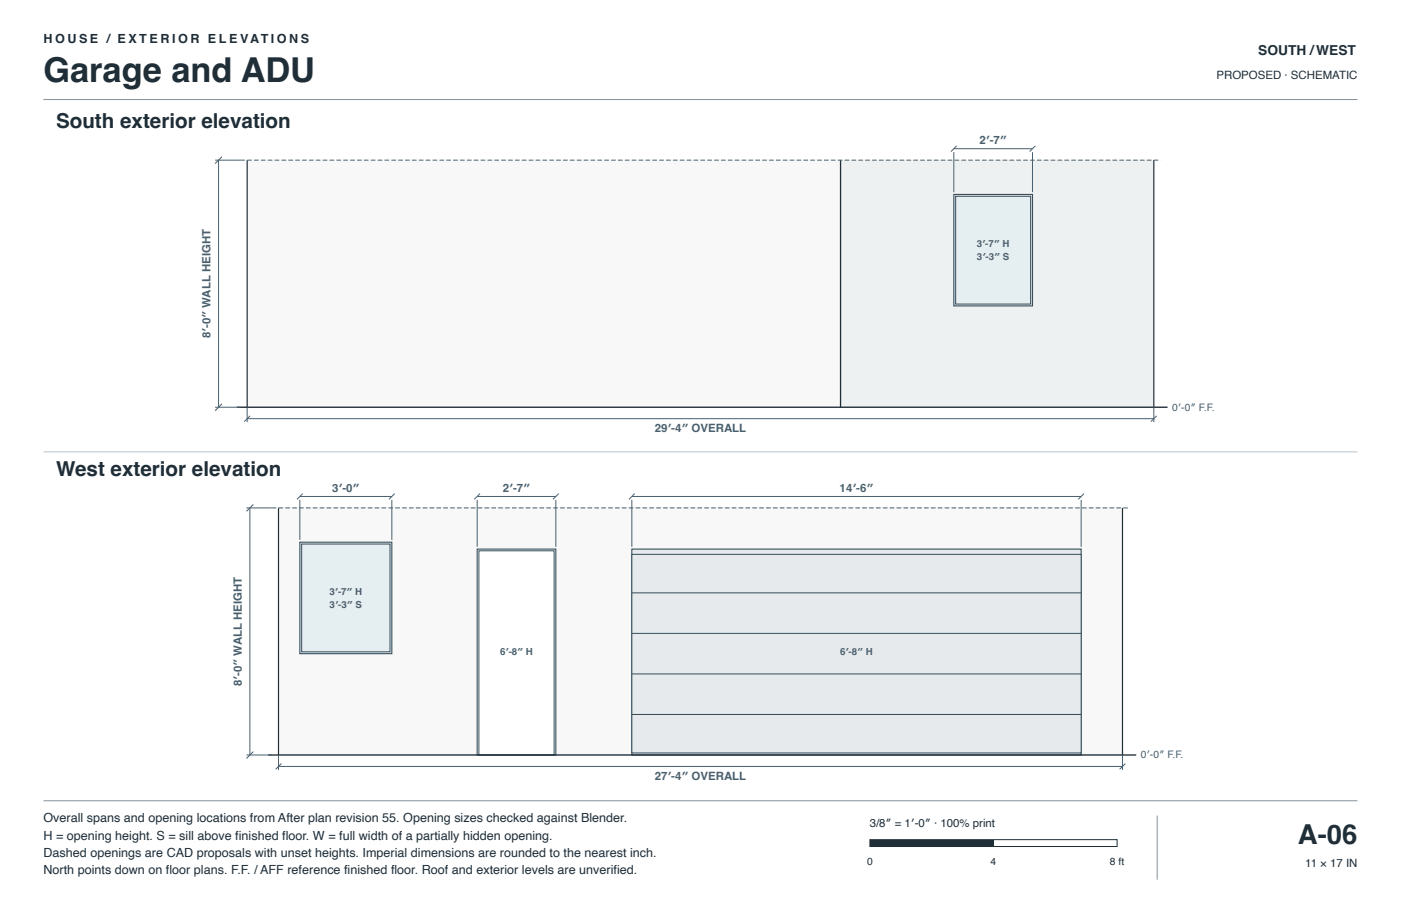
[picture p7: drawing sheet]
<svg xmlns="http://www.w3.org/2000/svg" width="432mm" height="279mm" viewBox="0 0 432 279" stroke-linecap="round" stroke-linejoin="round" font-family="sans-serif">
<defs><g id="words">
<text font-size="10.6" fill="#202e38" x="13.4" y="25.4">Garage and ADU</text>
<text font-size="8.5" fill="#202e38" x="400" y="260.3">A-06</text>
<g font-size="6.3" fill="#202e38">
<text x="17.3" y="39.5">South exterior elevation</text>
<text x="17.3" y="146.8">West exterior elevation</text>
</g>
<text font-size="4.2" fill="#202e38" x="387.8" y="16.9">SOUTH /WEST</text>
<g font-size="3.9" fill="#202e38">
<text x="13.4" y="13.4">H O U S E / E X T E R I O R E L E VAT I O N S</text>
<text x="13.4" y="253.6">Overall spans and opening locations from After plan revision 55. Opening sizes checked against Blender.</text>
<text x="13.4" y="258.9">H = opening height. S = sill above finished floor. W = full width of a partially hidden opening.</text>
<text x="13.4" y="264.2">Dashed openings are CAD proposals with unset heights. Imperial dimensions are rounded to the nearest inch.</text>
<text x="13.4" y="269.5">North points down on floor plans. F.F. / AFF reference finished floor. Roof and exterior levels are unverified.</text>
</g>
<g font-size="3.5" fill="#202e38">
<text x="374.9" y="24.3">PROPOSED · SCHEMATIC</text>
<text x="268.1" y="255.1">3/8″ = 1′-0″ · 100% print</text>
<text x="402.3" y="267.4">11 × 17 IN</text>
</g>
<g font-size="3.5" fill="#485f70">
<text x="301.9" y="44.5">2′-7″</text>
<text x="64.9" y="104.3" transform="rotate(-90 64.9 104.3)">8′-0″ WALL HEIGHT</text>
<text x="201.8" y="133.4">29′-4″ OVERALL</text>
<text x="102.4" y="151.7">3′-0″</text>
<text x="155" y="151.7">2′-7″</text>
<text x="258.8" y="151.7">14′-6″</text>
<text x="74.5" y="211.6" transform="rotate(-90 74.5 211.6)">8′-0″ WALL HEIGHT</text>
<text x="201.8" y="240.6">27′-4″ OVERALL</text>
</g>
<g font-size="3.2" fill="#485f70">
<text x="361.3" y="126.6">0′-0″ F.F.</text>
<text x="351.6" y="233.9">0′-0″ F.F.</text>
</g>
<g font-size="3.2" fill="#202e38">
<text x="267.2" y="266.7">0</text>
<text x="305.3" y="266.7">4</text>
<text x="342.1" y="266.7">8 ft</text>
</g>
<g font-size="3" fill="#485f70">
<text x="301" y="76.3">3′-7″ H</text>
<text x="301.1" y="80.2">3′-3″ S</text>
<text x="101.5" y="183.5">3′-7″ H</text>
<text x="101.6" y="187.4">3′-3″ S</text>
<text x="154.1" y="202.1">6′-8″ H</text>
<text x="258.9" y="202.1">6′-8″ H</text>
</g>
</g></defs>
<path d="M13.4 30.7h405M13.4 246.9h405M356.7 251.5v19.8" fill="none" stroke="#87929a" stroke-width=".31"/>
<path d="M13.4 139.3h405" fill="none" stroke="#bac3c9" stroke-width=".31"/>
<path d="M259 49.4h96.6v76.2h-96.6z" fill="#eef1f1"/>
<path d="M259 49.4v76.2M355.6 49.4v76.2" fill="none" stroke="#202e38" stroke-width=".37"/>
<path d="M294 60h24.2v34.3h-24.2z" fill="#e5eef1" stroke="#344d59" stroke-width=".34"/>
<path d="M294.5 60.5h23.2v33.3h-23.2z" fill="none" stroke="#344d59" stroke-width=".31"/>
<g fill="none" stroke="#e5eef1" stroke-width="1.1" stroke-linecap="butt">
<path d="M301.4 74.3v-.1a.61 .61 0 0 1 .9 .1 .61 .61 0 0 1-.1 .8 .71 .71 0 0 1-.1 1.3 .71 .71 0 0 1-1-.8h.4a.32 .32 0 0 0 .3 .4 .32 .32 0 0 0 .3-.3 .32 .32 0 0 0-.3-.4h-.1l.1-.3a.28 .28 0 0 0 .3-.3 .28 .28 0 0 0-.4-.2 .28 .28 0 0 0-.2 .3h-.4zM301.4 78.2l.1-.1a.61 .61 0 0 1 .9 .1 .61 .61 0 0 1-.1 .8 .71 .71 0 0 1-.1 1.2 .71 .71 0 0 1-1-.7h.4a.32 .32 0 0 0 .3 .4 .32 .32 0 0 0 .3-.3 .32 .32 0 0 0-.3-.4h-.2l.2-.3a.28 .28 0 0 0 .3-.3 .28 .28 0 0 0-.4-.3 .28 .28 0 0 0-.2 .4h-.4zM303.2 74.1h.5l-.5 .9h-.3zM303.3 78h.5l-.5 .9h-.3zM303.8 75.2h.8v.4h-.8zM303.8 79.1h.9v.4h-.9zM304.8 74.2h1.5l-.8 2.1h-.4v-.3l.7-1.5h-1zM305.1 78.2l.1-.1a.61 .61 0 0 1 .9 .1 .61 .61 0 0 1-.1 .8 .71 .71 0 0 1-.2 1.2 .71 .71 0 0 1-1-.7h.5a.32 .32 0 0 0 .2 .4 .32 .32 0 0 0 .4-.3 .32 .32 0 0 0-.3-.4h-.2l.2-.3a.28 .28 0 0 0 .2-.3 .28 .28 0 0 0-.3-.3 .28 .28 0 0 0-.2 .4h-.4zM306.9 74.1h.5l-.5 .9h-.3zM307 78h.4l-.4 .9h-.3zM307.6 74.1h.5l-.4 .9h-.3zM307.7 78h.5l-.5 .9h-.3z"/>
<path d="M309.2 74.1h.5v.8h.8v-.8h.5v2.2h-.5v-1h-.8v1h-.5zM309.5 78.1a.89 .89 0 0 1 1.4 .5h-.4a.35 .35 0 0 0-.4-.4 .35 .35 0 0 0-.2 .6 .81 .81 0 0 1 .8 .2 .81 .81 0 0 1 .2 .9 .95 .95 0 0 1-1 .3 .95 .95 0 0 1-.7-.7h.5a.45 .45 0 0 0 .4 .3 .45 .45 0 0 0 .4-.3l-.2-.2a.78 .78 0 0 1-.8-.3 .78 .78 0 0 1 0-.9z"/>
</g>
<path d="M76.2 49.4h182.8v76.2h-182.8z" fill="#f7f8f7"/>
<path d="M76.2 49.4v76.2M259 49.4v76.2" fill="none" stroke="#202e38" stroke-width=".37"/>
<g fill="none" stroke="#485f70" stroke-width=".31">
<path d="M66.3 49.4h7.8M67.4 49.4v76.2M294 46.9v12.4M294 45.9h24.2M294.9 45l-1.8 1.7M318.2 46.9v12.4M319.1 45l-1.8 1.7M66.3 125.6h7.8M76.2 125.6v4.6M76.2 129.1h279.4M77.1 128.2l-1.8 1.8M355.6 125.6v4.6"/>
<path d="M356.5 128.2l-1.8 1.8"/>
</g>
<g fill="none" stroke="#fff" stroke-width=".71" stroke-linecap="butt">
<path d="M302.3 42.1a.92 .92 0 0 1 1.4 .5 .92 .92 0 0 1-.9 1.2l-.2 .2h1.1v.4h-1.7l.4-.8a.85 .85 0 0 0 .6-1.2h-.3l-.2 .4h-.5zM304.5 41.9h.5l-.5 1h-.3zM305.1 43.2h1v.5h-1zM306.3 42h1.8l-1 2.4h-.5l.1-.3 .8-1.7h-1.2zM308.8 41.9h.5l-.5 1h-.3zM309.7 41.9h.5l-.5 1h-.4zM202.2 131a.92 .92 0 0 1 1.4 .5 .92 .92 0 0 1-.9 1.2l-.2 .2h1.1v.4h-1.7l.4-.8a.85 .85 0 0 0 .6-1.2h-.3l-.2 .4h-.5zM204.1 131.1a1 1 0 0 1 1.3 0 1 1 0 0 1 .2 1.3 .86 .86 0 0 1-.7 1 .86 .86 0 0 1-1-.6h.5a.35 .35 0 0 0 .4 .2 .35 .35 0 0 0 .3-.4v-.3a.8 .8 0 0 1-1.1-.1 .8 .8 0 0 1 .1-1.1zM206.3 130.8h.6l-.5 1h-.4zM207 132.1h1v.5h-1zM209.1 130.9h.5v1.5h.3v.4h-.3v.5h-.5v-.5h-.9v-.4zM209.1 131.4v1h-.6z"/>
<path d="M210.7 130.8h.5l-.5 1h-.4zM211.5 130.8h.6l-.5 1h-.4zM214 131.4a.78 .78 0 0 1 1.2 .7 .78 .78 0 0 1-1.2 .6l-.1-.6zM216 130.8h.5l.6 1.9 .6-1.9h.5l-.9 2.5h-.5zM218.5 130.8h1.9v.5h-1.3v.5h1.2v.4h-1.2v.7h1.4v.4h-2zM220.9 130.8h1.2a.71 .71 0 0 1 .8 .5 .71 .71 0 0 1-.3 .8l.2 .2 .2 1h-.6l-.1-.7-.3-.2h-.6v.9h-.5zM221.4 131.3h.6a.35 .35 0 0 1 .4 .3 .35 .35 0 0 1-.4 .3h-.6zM224.1 130.8h.6l.9 2.5h-.5l-.2-.5h-.9l-.2 .5h-.6zM224.4 131.4l.4 1h-.7zM226 130.8h.5v2.1h1.3v.4h-1.8zM228.1 130.8h.6v2.1h1.2v.4h-1.8z"/>
<circle cx="204.7" cy="131.7" r=".42"/>
<circle cx="214.6" cy="132.1" r="1.31"/>
</g>
<path d="M73 125.6h286.9" fill="none" stroke="#202e38" stroke-width=".42"/>
<path d="M74.1 49.4h283.6" fill="none" stroke="#485f70" stroke-width=".31" stroke-dasharray="1.4 .7" stroke-linecap="butt"/>
<path d="M68.4 48.3l-2.1 2.1M68.4 124.5l-2.1 2.1" fill="none" stroke="#485f70" stroke-width=".32"/>
<path d="M85.8 156.6h260.2v76.2h-260.2z" fill="#f7f8f7"/>
<path d="M85.8 156.6v76.2M346 156.6v76.2" fill="none" stroke="#202e38" stroke-width=".37"/>
<path d="M147.1 169.3h24.2v63.5h-24.2z" fill="#fff" stroke="#344d59" stroke-width=".34"/>
<path d="M147.6 169.9h23.2v62.9h-23.2z" fill="none" stroke="#344d59" stroke-width=".31"/>
<g fill="none" stroke="#fff" stroke-width="1.1" stroke-linecap="butt">
<path d="M156.3 200h.5l-.5 .9h-.3zM160 200h.4l-.4 .9h-.3zM160.7 200h.5l-.5 .9h-.3zM162.3 200h.5v.8h.8v-.8h.5v2.1h-.5v-.9h-.8v.9h-.5zM154.5 200.2a.67 .67 0 0 1 .7-.2 .67 .67 0 0 1 .4 .6l-.8-.2-.2 .5a.74 .74 0 0 1 1.1 .5 .74 .74 0 0 1-.7 .9 .74 .74 0 0 1-.8-.9zM156.8 201.1h.9v.4h-.9zM158.1 200.2a.62 .62 0 0 1 .9-.1 .62 .62 0 0 1 0 .9 .67 .67 0 0 1 .1 1 .67 .67 0 0 1-1 0 .67 .67 0 0 1 .1-1l-.3-.4z"/>
<circle cx="154.9" cy="201.5" r=".35"/>
<circle cx="158.6" cy="200.6" r=".27"/>
<circle cx="158.6" cy="201.5" r=".32"/>
</g>
<path d="M194.7 169.3h138.5v63.5h-138.5z" fill="#e6eaec" stroke="#344d59" stroke-width=".34"/>
<path d="M194.7 171h138.5v61.2h-138.5z" fill="#e6eaec" stroke="#344d59" stroke-width=".31"/>
<path d="M194.7 195.3h138.5M194.7 182.8h138.5M194.7 207.8h138.5M194.7 220.3h138.5" fill="none" stroke="#344d59" stroke-width=".31"/>
<g fill="none" stroke="#e6eaec" stroke-width="1.1" stroke-linecap="butt">
<path d="M261.1 200h.5l-.5 .9h-.3zM264.8 200h.4l-.4 .9h-.3zM265.5 200h.5l-.5 .9h-.3zM267.1 200h.5v.8h.8v-.8h.5v2.1h-.5v-.9h-.8v.9h-.5zM259.3 200.2a.67 .67 0 0 1 .6-.2 .67 .67 0 0 1 .5 .6l-.8-.2-.2 .5a.74 .74 0 0 1 1.1 .5 .74 .74 0 0 1-.8 .9 .74 .74 0 0 1-.7-.9zM261.6 201.1h.9v.4h-.9zM262.9 200.2a.62 .62 0 0 1 .9-.1 .62 .62 0 0 1 0 .9 .67 .67 0 0 1 .1 1 .67 .67 0 0 1-1 0 .67 .67 0 0 1 .1-1l-.3-.4z"/>
<circle cx="259.7" cy="201.5" r=".35"/>
<circle cx="263.4" cy="200.6" r=".27"/>
<circle cx="263.4" cy="201.5" r=".32"/>
</g>
<path d="M92.4 167.2h28.4v34.4h-28.4z" fill="#e5eef1" stroke="#344d59" stroke-width=".34"/>
<path d="M93 167.8h27.2v33.2h-27.2z" fill="none" stroke="#344d59" stroke-width=".31"/>
<g fill="none" stroke="#e5eef1" stroke-width="1.1" stroke-linecap="butt">
<path d="M101.8 181.5h.1a.61 .61 0 0 1 .9 0 .61 .61 0 0 1-.1 .9 .71 .71 0 0 1-.1 1.2 .71 .71 0 0 1-1-.7h.4a.32 .32 0 0 0 .3 .3 .32 .32 0 0 0 .3-.3 .32 .32 0 0 0-.3-.3h-.2l.2-.3a.28 .28 0 0 0 .3-.4 .28 .28 0 0 0-.4-.2 .28 .28 0 0 0-.2 .4h-.4zM101.9 185.4l.1-.1a.61 .61 0 0 1 .9 .1 .61 .61 0 0 1-.1 .9 .71 .71 0 0 1-.1 1.2 .71 .71 0 0 1-1-.8h.4a.32 .32 0 0 0 .3 .4 .32 .32 0 0 0 .3-.3 .32 .32 0 0 0-.3-.3h-.2l.2-.3a.28 .28 0 0 0 .3-.4 .28 .28 0 0 0-.4-.2 .28 .28 0 0 0-.2 .3h-.4zM103.7 181.4h.5l-.5 .8h-.3zM103.8 185.2h.5l-.5 .9h-.3zM104.2 182.5h.9v.4h-.9zM104.3 186.4h.9v.4h-.9zM105.3 181.4h1.5l-.8 2.1h-.4v-.3l.7-1.4h-1zM105.6 185.4l.1-.1a.61 .61 0 0 1 .8 .1 .61 .61 0 0 1 0 .9 .71 .71 0 0 1-.2 1.2 .71 .71 0 0 1-1-.8h.4a.32 .32 0 0 0 .3 .4 .32 .32 0 0 0 .4-.3 .32 .32 0 0 0-.3-.3h-.2l.2-.3a.28 .28 0 0 0 .2-.4 .28 .28 0 0 0-.3-.2 .28 .28 0 0 0-.2 .3h-.4zM107.4 181.4h.4l-.4 .8h-.3zM107.5 185.2h.4l-.4 .9h-.3zM108.1 181.4h.5l-.5 .8h-.3zM108.2 185.2h.5l-.5 .9h-.3z"/>
<path d="M109.7 181.4h.5v.8h.8v-.8h.5v2.1h-.5v-.9h-.8v.9h-.5zM110 185.4a.89 .89 0 0 1 1.4 .5h-.4a.35 .35 0 0 0-.4-.4 .35 .35 0 0 0-.2 .5 .81 .81 0 0 1 .8 .2 .81 .81 0 0 1 .2 .9 .95 .95 0 0 1-1 .3 .95 .95 0 0 1-.7-.7h.4a.45 .45 0 0 0 .5 .4 .45 .45 0 0 0 .4-.4l-.2-.1a.78 .78 0 0 1-.8-.3 .78 .78 0 0 1 0-.9z"/>
</g>
<g fill="none" stroke="#485f70" stroke-width=".31">
<path d="M76 156.6h7.7M77 156.6v76.2M92.4 153.1h28.4M92.4 154.2v12.3M93.3 152.2l-1.8 1.8M120.8 154.2v12.3M121.7 152.2l-1.8 1.8M147.1 154.2v14.4M147.1 153.1h24.2M148 152.2l-1.8 1.8M171.3 154.2v14.4M172.2 152.2l-1.8 1.8"/>
<path d="M194.7 153.1h138.5M194.7 154.2v14.4M195.6 152.2l-1.7 1.8M333.2 154.2v14.4M334.1 152.2l-1.8 1.8M76 232.8h7.7M85.8 232.8v4.6M85.8 236.4h260.2M86.7 235.5l-1.7 1.7M346 232.8v4.6M346.8 235.5l-1.7 1.7"/>
</g>
<g fill="none" stroke="#fff" stroke-width=".71" stroke-linecap="butt">
<path d="M102.8 149.4a.73 .73 0 0 1 1-.1 .73 .73 0 0 1 0 1.1 .84 .84 0 0 1-.2 1.4 .84 .84 0 0 1-1.1-.9h.5a.37 .37 0 0 0 .3 .5 .37 .37 0 0 0 .4-.4 .37 .37 0 0 0-.4-.4h-.2v-.4h.2a.33 .33 0 0 0 .3-.4 .33 .33 0 0 0-.4-.2 .33 .33 0 0 0-.2 .4h-.5zM105 149.2h.5l-.5 1h-.4zM105.6 150.5h1v.4h-1zM107.2 149.3a.93 .93 0 0 1 1.1 .1 .93 .93 0 0 1 .2 1.1 .93 .93 0 0 1-.8 1.3 .93 .93 0 0 1-.9-1.3zM107.5 149.6a.84 .84 0 0 1 .5 1.4l-.2 .3a.93 .93 0 0 1-.4-1.5zM109.3 149.2h.5l-.5 1h-.3zM110.2 149.2h.5l-.5 1h-.4zM155.4 149.4a.92 .92 0 0 1 1.4 .5 .92 .92 0 0 1-.9 1.1l-.2 .3h1.1v.4h-1.7l.4-.8a.85 .85 0 0 0 .6-1.3h-.3l-.2 .5h-.5zM157.6 149.2h.5l-.5 1h-.4zM158.2 150.5h1v.4h-1zM159.4 149.2h1.7l-.9 2.5h-.5l.1-.3 .8-1.7h-1.2zM161.9 149.2h.5l-.5 1h-.3z"/>
<path d="M162.8 149.2h.5l-.5 1h-.4zM259 149.6l1.1-.4v2.5h-.5v-1.7h-.6zM261.8 149.2h.5v1.6h.3v.4h-.3v.5h-.5v-.5h-1v-.5zM261.8 149.7v1.1h-.6zM263.3 149.2h.6l-.5 1h-.4zM264 150.5h1v.4h-1zM265.5 149.4a.79 .79 0 0 1 .8-.2 .79 .79 0 0 1 .5 .6h-.4a.42 .42 0 0 0-.6-.1 .42 .42 0 0 0-.1 .6 .83 .83 0 0 1 1.1 .4 .83 .83 0 0 1-.5 1.1 .83 .83 0 0 1-1.1-.7v-1zM267.7 149.2h.5l-.5 1h-.4zM268.5 149.2h.6l-.5 1h-.4zM202.2 238.3a.92 .92 0 0 1 1.4 .5 .92 .92 0 0 1-.9 1.1l-.2 .3h1.1v.4h-1.7l.4-.8a.85 .85 0 0 0 .6-1.3h-.3l-.2 .5h-.5zM203.8 238.1h1.8l-.9 2.5h-.5v-.3l.9-1.7h-1.3zM206.3 238.1h.6l-.5 1h-.4z"/>
<path d="M207 239.4h1v.4h-1zM209.1 238.1h.5v1.6h.3v.4h-.3v.5h-.5v-.5h-.9v-.5zM209.1 238.6v1.1h-.6zM210.7 238.1h.5l-.5 1h-.4zM211.5 238.1h.6l-.5 1h-.4zM214 238.7a.78 .78 0 0 1 1.2 .6 .78 .78 0 0 1-1.2 .7l-.1-.7zM216 238.1h.5l.6 1.9 .6-1.9h.5l-.9 2.5h-.5zM218.5 238.1h1.9v.4h-1.3v.5h1.2v.5h-1.2v.6h1.4v.5h-2zM220.9 238.1h1.2a.71 .71 0 0 1 .8 .4 .71 .71 0 0 1-.3 .9l.2 .2 .2 1h-.6l-.1-.8-.3-.2h-.6v1h-.5zM221.4 238.5h.6a.35 .35 0 0 1 .4 .3 .35 .35 0 0 1-.4 .4h-.6zM224.1 238.1h.6l.9 2.5h-.5l-.2-.5h-.9l-.2 .5h-.6zM224.4 238.6l.4 1h-.7z"/>
<path d="M226 238.1h.5v2h1.3v.5h-1.8zM228.1 238.1h.6v2h1.2v.5h-1.8z"/>
<circle cx="266" cy="150.9" r=".42"/>
<circle cx="214.6" cy="239.4" r="1.31"/>
</g>
<path d="M82.7 232.8h267.5" fill="none" stroke="#202e38" stroke-width=".42"/>
<path d="M83.7 156.6h264.4" fill="none" stroke="#485f70" stroke-width=".31" stroke-dasharray="1.4 .7" stroke-linecap="butt"/>
<path d="M78.1 155.6l-2.1 2.1M78.1 231.8l-2.1 2.1" fill="none" stroke="#485f70" stroke-width=".32"/>
<path d="M268.1 258.9h76.2v2.2h-76.2z" fill="none" stroke="#202e38" stroke-width=".31"/>
<path d="M268.1 258.9h38.1v2.2h-38.1z" fill="#202e38"/>
<use href="#words"/>
</svg>
